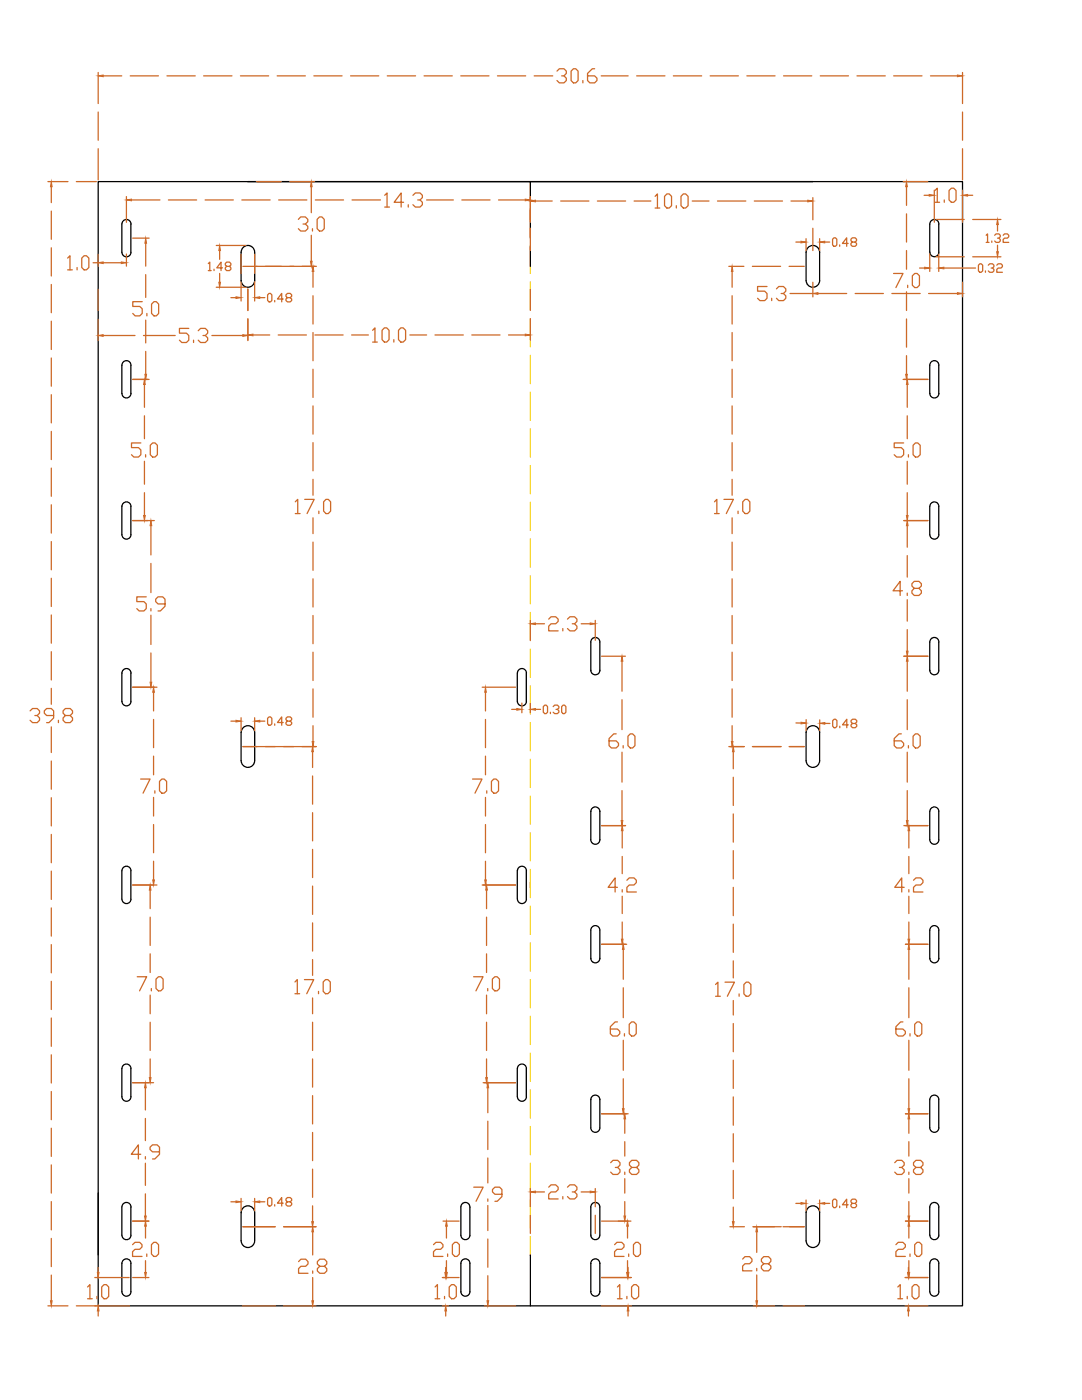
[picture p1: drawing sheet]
<svg xmlns="http://www.w3.org/2000/svg" width="216mm" height="279mm" viewBox="0 0 216 279" stroke-linecap="round" stroke-linejoin="round" font-family="sans-serif">
<!-- layer: 0 -->
<g fill="none" stroke="#000" stroke-width=".25">
<path d="M49.5 36.2h112.7M105.8 36.2v4M24.3 44.7v5.7M24.3 44.7a.9 .9 0 0 1 .9-.9 .9 .9 0 0 1 .9 .9M24.3 50.4a.9 .9 0 0 0 .9 .9 .9 .9 0 0 0 .9-.9M26.1 44.7v5.7M48.1 50.3v5.7M48.1 50.3a1.34 1.34 0 0 1 1.4-1.3 1.34 1.34 0 0 1 1.3 1.3v5.7a1.34 1.34 0 0 1-1.3 1.3 1.34 1.34 0 0 1-1.4-1.3M105.8 41.9v5.6M105.8 49.2v4M160.8 50.3v5.7M160.9 50.3a1.34 1.34 0 0 1 1.3-1.3 1.34 1.34 0 0 1 1.3 1.3v5.7a1.34 1.34 0 0 1-1.3 1.3 1.34 1.34 0 0 1-1.3-1.3"/>
<path d="M185.8 44.1a.9 .9 0 0 1 1-.2 .9 .9 0 0 1 .5 .8v5.6a.91 .91 0 0 1-.9 .9 .91 .91 0 0 1-.9-.9v-5.6zM24.3 72.9v5.6M24.3 72.9a.9 .9 0 0 1 .9-.9 .9 .9 0 0 1 .9 .9M24.3 78.5a.9 .9 0 0 0 .9 .9 .9 .9 0 0 0 .9-.9M26.1 72.9v5.6M185.8 72.2a.9 .9 0 0 1 1-.2 .9 .9 0 0 1 .5 .9v5.6a.91 .91 0 0 1-.9 .9 .91 .91 0 0 1-.9-.9v-5.6zM24.3 101.1v5.6M24.3 101.1a.9 .9 0 0 1 .9-.9 .9 .9 0 0 1 .9 .9M24.3 106.7a.9 .9 0 0 0 .9 .9 .9 .9 0 0 0 .9-.9M26.1 101.1v5.6M185.8 100.4a.9 .9 0 0 1 1-.2 .9 .9 0 0 1 .5 .9v5.6a.91 .91 0 0 1-.9 .9 .91 .91 0 0 1-.9-.9v-5.6zM24.3 134.3v5.7"/>
<path d="M24.3 134.3a.9 .9 0 0 1 .9-.9 .9 .9 0 0 1 .9 .9M24.3 140a.9 .9 0 0 0 .9 .9 .9 .9 0 0 0 .9-.9M26.1 134.3v5.7M103.2 134.3v5.7M103.2 134.3a.9 .9 0 0 1 .9-.9 .9 .9 0 0 1 .9 .9M103.2 140a.9 .9 0 0 0 .9 .9 .9 .9 0 0 0 .9-.9M105 134.3v5.7M117.9 128.1a.9 .9 0 0 1 .9-.9 .9 .9 0 0 1 .9 .9M117.9 128.1v5.7a.9 .9 0 0 0 .9 .9 .9 .9 0 0 0 .9-.9v-5.7M185.5 128.1v5.7a.9 .9 0 0 0 .9 .9 .9 .9 0 0 0 .9-.9v-5.7M185.5 128.1a.9 .9 0 0 1 .9-.9 .9 .9 0 0 1 .9 .9M48.1 146.2v5.6"/>
<path d="M48.1 146.2a1.34 1.34 0 0 1 1.4-1.4 1.34 1.34 0 0 1 1.3 1.4v5.6a1.34 1.34 0 0 1-1.3 1.3 1.34 1.34 0 0 1-1.4-1.3M160.8 146.2v5.6M160.9 146.2a1.34 1.34 0 0 1 1.3-1.4 1.34 1.34 0 0 1 1.3 1.4v5.6a1.34 1.34 0 0 1-1.3 1.3 1.34 1.34 0 0 1-1.3-1.3M24.3 173.8v5.6M24.3 173.8a.9 .9 0 0 1 .9-.9 .9 .9 0 0 1 .9 .9M24.3 179.4a.9 .9 0 0 0 .9 .9 .9 .9 0 0 0 .9-.9M26.1 173.8v5.6M103.2 173.8v5.6M103.2 173.8a.9 .9 0 0 1 .9-.9 .9 .9 0 0 1 .9 .9M103.2 179.4a.9 .9 0 0 0 .9 .9 .9 .9 0 0 0 .9-.9M105 173.8v5.6M117.9 161.9a.9 .9 0 0 1 .9-.9 .9 .9 0 0 1 .9 .9"/>
<path d="M117.9 162v5.6a.9 .9 0 0 0 .9 .9 .9 .9 0 0 0 .9-.9v-5.6M185.5 162v5.6a.9 .9 0 0 0 .9 .9 .9 .9 0 0 0 .9-.9v-5.6M185.5 161.9a.9 .9 0 0 1 .9-.9 .9 .9 0 0 1 .9 .9M118.2 185a.9 .9 0 0 1 .9-.2 .9 .9 0 0 1 .6 .8v5.7a.9 .9 0 0 1-.9 .9 .9 .9 0 0 1-.9-.9v-5.7zM185.8 185a.9 .9 0 0 1 1-.2 .9 .9 0 0 1 .5 .8v5.7a.91 .91 0 0 1-.9 .9 .91 .91 0 0 1-.9-.9v-5.7zM24.3 213.3v5.6M24.3 213.3a.9 .9 0 0 1 .9-.9 .9 .9 0 0 1 .9 .9M24.3 218.9a.9 .9 0 0 0 .9 .9 .9 .9 0 0 0 .9-.9M26.1 213.3v5.6M103.2 213.3v5.6M103.2 213.3a.9 .9 0 0 1 .9-.9 .9 .9 0 0 1 .9 .9M103.2 218.9a.9 .9 0 0 0 .9 .9 .9 .9 0 0 0 .9-.9"/>
<path d="M105 213.3v5.6M118.2 218.8a.9 .9 0 0 1 .9-.2 .9 .9 0 0 1 .6 .9v5.6a.9 .9 0 0 1-.9 .9 .9 .9 0 0 1-.9-.9v-5.6zM185.8 218.8a.9 .9 0 0 1 1-.2 .9 .9 0 0 1 .5 .9v5.6a.91 .91 0 0 1-.9 .9 .91 .91 0 0 1-.9-.9v-5.6zM19.6 238v22.6h172.5v-224.4h-172.5v214.3M24.3 240.9v5.6M24.3 252.1v5.7M24.3 240.9a.9 .9 0 0 1 .9-.9 .9 .9 0 0 1 .9 .9M24.3 246.5a.9 .9 0 0 0 .9 .9 .9 .9 0 0 0 .9-.9M24.3 252.1a.9 .9 0 0 1 .9-.9 .9 .9 0 0 1 .9 .9M24.3 257.8a.9 .9 0 0 0 .9 .9 .9 .9 0 0 0 .9-.9M26.1 240.9v5.6M26.1 252.1v5.7"/>
<path d="M48.1 242v5.6M48.1 242a1.34 1.34 0 0 1 1.4-1.3 1.34 1.34 0 0 1 1.3 1.3v5.6a1.34 1.34 0 0 1-1.3 1.4 1.34 1.34 0 0 1-1.4-1.4M92 252.1a.9 .9 0 0 1 .9-.9 .9 .9 0 0 1 .9 .9M92 252.1v5.7a.9 .9 0 0 0 .9 .9 .9 .9 0 0 0 .9-.9v-5.7M92 246.5v-5.6a.9 .9 0 0 1 .9-.9 .9 .9 0 0 1 .9 .9v5.6M92 246.5a.9 .9 0 0 0 .9 .9 .9 .9 0 0 0 .9-.9M105.8 250.5v10.1M117.9 246.5v-5.6a.9 .9 0 0 1 .9-.9 .9 .9 0 0 1 .9 .9v5.6M117.9 246.5a.9 .9 0 0 0 .9 .9 .9 .9 0 0 0 .9-.9M117.9 252.1a.9 .9 0 0 1 .9-.9 .9 .9 0 0 1 .9 .9M117.9 252.1v5.7a.9 .9 0 0 0 .9 .9 .9 .9 0 0 0 .9-.9v-5.7M160.8 242v5.6"/>
<path d="M160.9 242a1.34 1.34 0 0 1 1.3-1.3 1.34 1.34 0 0 1 1.3 1.3v5.6a1.34 1.34 0 0 1-1.3 1.4 1.34 1.34 0 0 1-1.3-1.4M185.5 246.5v-5.6a.9 .9 0 0 1 .9-.9 .9 .9 0 0 1 .9 .9v5.6M185.5 252.1v5.7a.9 .9 0 0 0 .9 .9 .9 .9 0 0 0 .9-.9v-5.7M185.5 246.5a.9 .9 0 0 0 .9 .9 .9 .9 0 0 0 .9-.9M185.5 252.1a.9 .9 0 0 1 .9-.9 .9 .9 0 0 1 .9 .9"/>
</g>
<g fill="none" stroke="#f8d731" stroke-width=".25">
<path d="M105.8 36.2v3.7M105.8 41.6v5.7M105.8 48.9v5.7M105.8 56.3v5.6M105.8 63.6v5.6M105.8 70.9v5.7M105.8 78.2v5.7M105.8 85.6v5.6M105.8 92.9v5.6M105.8 100.2v5.7M105.8 107.6v5.6M105.8 114.9v5.6"/>
<path d="M105.8 122.2v5.7M105.8 129.5v5.7M105.8 136.9v5.6M105.8 144.2v5.6M105.8 151.5v5.7M105.8 158.9v5.6M105.8 166.2v5.6M105.8 173.5v5.6M105.8 180.8v5.7M105.8 188.2v5.6M105.8 195.5v5.6M105.8 202.8v5.7"/>
<path d="M105.8 210.1v5.7M105.8 217.5v5.6M105.8 224.8v5.6M105.8 232.1v5.7M105.8 239.5v5.6M105.8 246.8v3.7"/>
</g>
<g fill="none" stroke="#cd6928" stroke-width=".25">
<path d="M19.6 14.5v6.2M20.6 15.1h3.7M26 15.1h5.6M33.3 15.1h5.7M40.6 15.1h5.7M48 15.1h5.6M55.3 15.1h5.6M62.6 15.1h5.7M69.9 15.1h5.7M77.3 15.1h5.6M84.6 15.1h5.6M91.9 15.1h5.7"/>
<path d="M99.3 15.1h5.6M106.6 15.1h3.7M111.1 14.2l.5-.5h.9l.5 .5v.5l-.5 .4h-.4M112.5 15.1l.5 .5v.5l-.5 .4h-.9l-.5-.4M114 14.2l.4-.5h.5l.5 .5v1.9l-.5 .4h-.5l-.4-.4zM116.3 16.1v.4M118.7 13.7h-.5l-1 1v1.4l.5 .4h1l.4-.4v-.5l-.4-.5h-1.5M120 15.1h5.3M127 15.1h5.7M134.4 15.1h5.6M141.7 15.1h5.6M149 15.1h5.7"/>
<path d="M156.4 15.1h5.6M163.7 15.1h5.6M171 15.1h5.6M178.3 15.1h5.7M185.7 15.1h5.3M192.1 14.5v6.2M9.6 36.2h4M10.2 37.3v3.1M15.2 36.2h4M19.6 22.4v5.6M19.6 29.7v6.2M25.2 39.2v5.2"/>
<path d="M26.2 39.9h5.7M33.6 39.9h5.6M40.9 39.9h5.7M48.3 39.9h5.6M51.2 36.2h4.9M55.6 39.9h5.6M57.8 36.2h5M62.1 37.3v5.1M62.9 39.9h5.7M70.2 39.9h5.7M76.8 39l.4-.5v2.8M82.4 39l.5-.5h.9l.5 .5v.4l-.5 .5h-.5"/>
<path d="M83.8 39.9l.5 .5v.5l-.5 .4h-.9l-.5-.4M85.1 39.9h5.4M92.2 39.9h5.6M99.5 39.9h5.3M105.8 39.2v5.2M130.7 39.2l.5-.5v2.8M133.1 38.7h.4l.5 .5v1.8l-.5 .5h-.4l-.5-.5v-1.8zM136.3 38.7h.5l.5 .5v1.8l-.5 .5h-.5l-.4-.5v-1.8zM162.2 39.4v4.5M180.2 36.2h5M180.9 37.3v3.7M184.4 39h1"/>
<path d="M186.4 38v6.4M186.6 38l.4-.4v2.8M188.4 39.9v.5M189.4 38l.4-.4h.5l.5 .4v1.9l-.5 .5h-.5l-.4-.5zM192.1 22.4v5.6M192.1 29.7v6.2M192.1 38v6.4M193.1 39h1M10.2 42.1v5.7M10.2 49.5v5.6M10.2 56.8v5.6M13.5 51.5l.5-.5v2.9"/>
<path d="M13.5 53.9h.9M15.4 53.4v.5M16.3 51.5l.5-.5h.4l.5 .5v1.9l-.5 .5h-.4l-.5-.5zM18.6 52.4h1M19.6 50.7v2.4M19.6 57.7v4.3M20.6 52.4h3.6M25.2 50.7v2.4M26.5 47.5h3.3M29.1 48.5v4.6M29.1 54.8v4.6M41.6 52.6l.3-.3v1.7"/>
<path d="M41.6 54h.5M42.7 53.7v.3M43.2 49h5.9M43.2 57.3h5.9M43.8 50v1.8M43.8 54.6v1.7M44.4 53.5h-1.1l.8-1.2v1.7M45.2 53.2l-.2-.3v-.3l.2-.3h.6l.3 .3v.3l-.3 .3h-.6l-.2 .3v.2l.2 .3h.6l.3-.3v-.2l-.3-.3M46.1 59.4h1M48.1 50.7v3.9M48.1 56.2v3.9M48.5 53.2h14.6"/>
<path d="M49.5 57.7v4.3M50.8 50.7v3.9M50.8 56.2v3.9M51.8 59.4h1M53.7 58.6h.3l.2 .3v1.1l-.2 .2h-.3l-.3-.2v-1.1zM54.8 60v.2M56.5 59.7h-1.1l.8-1.1v1.6M57.4 59.4l-.3-.3v-.2l.3-.3h.5l.3 .3v.2l-.3 .3h-.5l-.3 .3v.3l.3 .2h.5l.3-.2v-.3l-.3-.3M59.5 43.8l.5-.5h.9l.5 .5v.4l-.5 .5h-.4M60.9 44.7l.5 .5v.4l-.5 .5h-.9l-.5-.5M62.1 47v5.1M62.3 45.6v.5"/>
<path d="M62.5 54.2v3.1M62.5 59v5.7M63.7 43.3h.5l.5 .5v1.8l-.5 .5h-.5l-.4-.5v-1.8zM76.8 41.3h.9M80.5 40.4h-1.9l1.4-1.9v2.8M81.5 40.9v.4M105.8 45.6v4.4M105.8 57.7v4.2M106.8 40.1h3.4M111.9 40.1h5.6M119.2 40.1h5.6M126.5 40.1h3.4"/>
<path d="M130.7 41.5h.9M135 41v.5M138.1 40.1h3.4M143.2 40.1h5.6M145.4 53.2h3M146.1 54.2v3.1M146.1 59v5.7M150.1 53.2h5.7M150.5 40.1h5.6M153 57.2h-1.8v.9h1.4l.4 .5v.9l-.4 .5h-1l-.4-.5M154 59.5v.5M154.9 57.6l.5-.4h.9l.5 .4v.5l-.5 .5h-.4"/>
<path d="M156.3 58.6l.5 .4v.5l-.5 .5h-.9l-.5-.5M157.5 53.2h3M157.6 58.6h4.6M157.8 40.1h3.4M158.8 48.3h1M160.8 47.6v2.4M162.2 45.6v4.4M162.2 56.3v3M163.2 58.6h5.7M163.5 47.6v2.4M164.6 48.3h1M166.4 47.5h.3l.3 .2v1.2l-.3 .3h-.3l-.3-.3v-1.2z"/>
<path d="M167.5 48.9v.3M169.2 48.6h-1.1l.8-1.1v1.7M170.1 48.3l-.3-.3v-.3l.3-.2h.5l.3 .2v.3l-.3 .3h-.5l-.3 .3v.3l.3 .3h.5l.3-.3v-.3l-.3-.3M170.6 58.6h5.7M178 58.6h5.6M178.3 54.6h1.9l-1.4 2.8M180.9 42.7v5.6M180.9 50v3.7M180.9 58.2v3.8M181.1 56.9v.5M182 55l.5-.4h.5l.5 .4v1.9l-.5 .5h-.5l-.5-.5zM183.5 53.5h1"/>
<path d="M185.3 58.6h5.7M185.5 50.7v3.5M186.6 40.4h.9M186.8 51.3h5.6M186.8 43.8h5.6M187.3 50.7v3.5M188.3 53.5h6.4M192.1 56.3v3M194.1 51.3h5.6M194.1 43.8h5.6M195.2 52.9l.3-.3h.3l.3 .3v1.2l-.3 .2h-.3l-.3-.2zM196.6 54.1v.2"/>
<path d="M196.8 47l.3-.3v1.7M196.8 48.4h.6M197.2 52.9l.3-.3h.5l.3 .3v.3l-.3 .3h-.2M197.9 48.1v.3M198 53.5l.3 .3v.3l-.3 .2h-.5l-.3-.2M198.5 47l.2-.3h.6l.3 .3v.3l-.3 .2h-.3M198.9 52.9l.3-.3h.5l.3 .3v.3l-.3 .3h-.5l-.3 .3v.5h1.1M199 44.8v1.3M199 48.9v1.3M199.3 47.5l.3 .3v.3l-.3 .3h-.6l-.2-.3M200.2 47l.2-.3h.6l.3 .3v.3l-.3 .2h-.6l-.2 .3v.6h1.1M10.2 64.1v5.7"/>
<path d="M10.2 71.4v5.7M10.2 78.8v5.6M19.6 63.7v4.3M20.6 67h6.3M26.5 75.7h3.3M28.4 60.2h-1.9v1h1.4l.5 .4v1l-.5 .4h-.9l-.5-.4M28.6 67h6.4M28.8 76.7v4.6M29.1 63.9v4.5M29.1 70.1v4.6M29.3 62.6v.4M30.7 60.2h.5l.5 .5v1.9l-.5 .4h-.5l-.5-.4v-1.9z"/>
<path d="M37.7 65.5h-1.9v1h1.4l.5 .5v.9l-.5 .5h-.9l-.5-.5M38.6 67.9v.5M39.6 66l.4-.5h1l.4 .5v.5l-.4 .5h-.5M41 67l.4 .4v.5l-.4 .5h-1l-.4-.5M42.3 67h6.1M49.5 63.6v4.4M50.5 66.9h3.3M55.5 66.9h5.6M62.5 66.4v5.6M62.5 73.7v5.6M62.8 66.9h5.7M70.2 66.9h3.3"/>
<path d="M74.4 65.9l.4-.5v2.9M74.4 68.3h.9M76.7 65.4h.5l.4 .5v1.9l-.4 .5h-.5l-.5-.5v-1.9zM78.6 67.8v.5M80 65.4h.4l.5 .5v1.9l-.5 .5h-.4l-.5-.5v-1.9zM81.8 66.9h3.3M86.8 66.9h5.6M94.1 66.9h5.7M101.5 66.9h3.3M105.8 63.6v4.3M146.1 66.4v5.6M146.1 73.7v5.6"/>
<path d="M180.2 75.7h5M180.9 63.7v5.6M180.9 71v3.7M181 76.7v4.6M10.2 86.1v5.6M10.2 93.4v5.6M28.1 88.4h-1.9v.9h1.4l.5 .5v.9l-.5 .5h-.9l-.5-.5M28.8 83v4.6M28.8 92.1v4.5M28.8 98.3v4.6M29.1 90.7v.5M30 88.9l.5-.5h.4l.5 .5v1.8l-.5 .5h-.4l-.5-.5z"/>
<path d="M60.8 99.7h1.9l-1.4 2.8M62.5 81v5.6M62.5 88.3v5.7M62.5 95.7v3.1M65 99.7h.5l.5 .4v1.9l-.5 .5h-.5l-.4-.5v-1.9zM144.5 99.7h1.8l-1.4 2.8M146.1 81v5.6M146.1 88.3v5.7M146.1 95.7v3.1M180.3 88.4h-1.9v.9h1.4l.5 .5v.9l-.5 .5h-.9l-.5-.5M181 83v4.6M181 92.1v4.5"/>
<path d="M181 98.3v4.6M181.3 90.7v.5M182.2 88.9l.5-.5h.4l.5 .5v1.8l-.5 .5h-.4l-.5-.5zM10.2 100.7v5.7M10.2 108.1v5.6M10.2 115.4v5.6M26.5 103.9h4.3M29.2 119.1h-1.9v1h1.4l.5 .4v1l-.5 .4h-.9l-.5-.4M30.1 104.9v5.9M30.1 112.4v5.9M58.9 100.1l.5-.4v2.8M58.9 102.5h1"/>
<path d="M62.5 103.3v3.2M62.5 108.2v5.6M62.5 115.5v5.6M63.6 102v.5M142.6 100.1l.4-.4v2.8M142.6 102.5h.9M146.1 103.3v3.2M146.1 108.2v5.6M146.1 115.5v5.6M147.3 102v.5M148.2 100.1l.5-.4h.5l.4 .4v1.9l-.4 .5h-.5l-.5-.5zM180.1 117.9h-1.9l1.4-1.9v2.8"/>
<path d="M180.4 103.9h4.8M181 104.9v4.3M181 110.9v4.3M181 118.4v.4M181 119.7v4.3M182.4 117.4l-.4-.4v-.5l.4-.5h1l.4 .5v.5l-.4 .4h-1l-.4 .5v.5l.4 .4h1l.4-.4v-.5l-.4-.5M10.2 122.7v5.7M10.2 130.1v5.6M10.2 137.4v3.2M26.5 137.1h4.8M30.1 121.5v.4M30.1 122.8v5.8"/>
<path d="M30.1 130.3v5.9M30.6 138.2v3.7M32.9 120.5h-1.4l-.4-.4v-.5l.4-.5h1l.4 .5v1.4l-.9 .9h-.5M62.5 122.8v5.7M62.5 130.2v5.6M62.5 137.5v5.6M96.2 137.1h6.7M96.9 138.2v3.7M105.8 123.8v4M106.8 124.5h1.8M109.5 123.6l.5-.5h.9l.5 .5v.4l-.5 .5h-.9l-.5 .5v.9h1.9M112.3 125.4v.5"/>
<path d="M113.2 123.6l.5-.5h1l.4 .5v.4l-.4 .5h-.5M114.7 124.5l.4 .5v.4l-.4 .5h-1l-.5-.5M116 124.5h1.8M118.8 123.8v4M120 131h4.8M124.1 132v6M124.1 139.6v6M146.1 122.8v5.7M146.1 130.2v5.6M146.1 137.5v5.6M180.4 131h4.8M181 125.7v4.2"/>
<path d="M181 132v6M181 139.6v6M6 141.9l.5-.5h.9l.5 .5v.4l-.5 .5h-.4M7.4 142.8l.5 .5v.4l-.5 .5h-.9l-.5-.5M10.2 145.1v5.1M10.2 151.9v5.6M10.2 159.2v5.6M10.7 142.8h-1.4l-.5-.5v-.4l.5-.5h.9l.5 .5v1.4l-.9 .9h-.5M11.7 143.7v.5M13.1 142.8l-.5-.5v-.4l.5-.5h.9l.5 .5v.4l-.5 .5h-.9l-.5 .5v.4l.5 .5h.9l.5-.5v-.4l-.5-.5M28.1 155.5h1.8l-1.4 2.8M30.6 143.6v5.6"/>
<path d="M30.6 150.9v3.7M30.6 159.1v3.8M30.9 157.8v.5M32.3 155.5h.5l.4 .4v1.9l-.4 .5h-.5l-.5-.5v-1.9zM46.1 143.9h1M48.1 143.2v2.6M48.5 149h14.6M50.8 143.2v2.6M51.8 143.9h1M53.4 143.3l.3-.2h.3l.2 .2v1.2l-.2 .2h-.3l-.3-.2zM54.8 144.5v.2M56.5 144.2h-1.1l.8-1.1v1.6"/>
<path d="M57.4 143.9l-.3-.3v-.3l.3-.2h.5l.3 .2v.3l-.3 .3h-.5l-.3 .3v.3l.3 .2h.5l.3-.2v-.3l-.3-.3M62.4 150v3.2M62.4 154.9v5.6M62.5 144.8v3.2M94.3 155.5h1.9l-1.4 2.8M96.9 143.6v5.6M96.9 150.9v3.7M96.9 159.1v3.8M97.1 157.8v.5M98.5 155.5h.5l.5 .4v1.9l-.5 .5h-.5l-.4-.5v-1.9zM102.1 141.6h1M104.1 140.3v1.9"/>
<path d="M105.8 140.3v1.9M106.8 141.6h1.1M108.4 141l.3-.3h.3l.3 .3v1.1l-.3 .3h-.3l-.3-.3zM109.8 142.1v.3M110.4 141l.3-.3h.5l.3 .3v.3l-.3 .3h-.3M111.2 141.6l.3 .3v.2l-.3 .3h-.5l-.3-.3M112.1 141l.3-.3h.2l.3 .3v1.1l-.3 .3h-.2l-.3-.3zM123 146.5h-.5l-1 .9v1.4l.5 .5h1l.4-.5v-.5l-.4-.4h-1.5M124.1 150.1v6M124.1 157.8v6M124.3 148.8v.5M125.3 146.9l.5-.4h.4l.5 .4v1.9l-.5 .5h-.4l-.5-.5z"/>
<path d="M145.4 149h3.1M146.1 144.8v3.2M146.3 150v3.4M146.3 155.1v5.6M150.1 149h5.8M157.5 149h3M158.8 144.3h1M160.9 143.6l-.1 2.2M163.6 143.7l-.1 2.1M164.6 144.4h1M166.2 143.8l.2-.3h.3l.3 .3v1.1l-.3 .3h-.3l-.2-.3zM167.6 144.9v.3"/>
<path d="M169.3 144.7h-1.2l.9-1.2v1.7M170.1 144.4l-.3-.3v-.3l.3-.3h.6l.3 .3v.3l-.3 .3h-.6l-.3 .3v.2l.3 .3h.6l.3-.3v-.2l-.3-.3M179.8 146.5h-.4l-1 .9v1.4l.5 .5h.9l.5-.5v-.5l-.5-.4h-1.4M181 150.1v6M181 157.8v6M181.3 148.8v.5M182.2 146.9l.5-.4h.4l.5 .4v1.9l-.5 .5h-.4l-.5-.5zM10.2 166.5v5.7M10.2 173.8v5.7M26.5 176.6h4.8M30 177.6v3.7M30.6 164.6v5.6"/>
<path d="M30.6 171.9v3.7M62.4 162.2v5.6M62.4 169.5v5.6M62.4 176.8v5.7M96.2 176.6h6.7M96.9 164.6v5.6M96.9 171.9v3.7M97.1 177.6v3.7M120 164.8h4.8M123.2 177.1h-1.9l1.4-1.9v2.8M124.2 165.8v3.4M124.2 170.9v3.5"/>
<path d="M124.2 177.6v.4M124.2 178.9v3.4M125.1 175.7l.5-.5h.9l.5 .5v.4l-.5 .5h-.9l-.5 .5v.9h1.9M146.3 162.4v5.7M146.3 169.8v5.6M146.3 177.1v5.6M180.4 164.8h4.8M180.4 177.1h-1.9l1.4-1.9v2.8M181.3 165.8v3.4M181.3 170.9v3.5M181.3 177.6v.4M181.3 178.9v3.4"/>
<path d="M182.3 175.7l.5-.5h.9l.5 .5v.4l-.5 .5h-.9l-.5 .5v.9h1.9M10.2 181.2v5.6M10.2 188.5v5.6M10.2 195.8v5.7M27.4 194.9h1.9l-1.5 2.8M30 183v5.7M30 190.4v3.7M30 198.6v3.7M30.2 197.3v.4M31.1 195.4l.5-.5h.5l.4 .5v1.9l-.4 .4h-.5l-.5-.4zM58.9 196l.4-.5v2.8M58.9 198.3h.9"/>
<path d="M60.7 195.5h1.9l-1.4 2.8M62.4 184.2v5.6M62.4 191.5v3.2M62.4 199.2v3.1M63.6 197.9v.4M64.5 196l.5-.5h.4l.5 .5v1.9l-.5 .4h-.4l-.5-.4zM94.5 194.9h1.9l-1.4 2.8M97.1 183v5.7M97.1 190.4v3.7M97.1 198.6v3.7M97.3 197.3v.4M98.2 195.4l.5-.5h.5l.5 .5v1.9l-.5 .4h-.5l-.5-.4z"/>
<path d="M120 188.5h5M124.2 184v3.4M124.4 189.5v5.9M124.4 197.1v6M142.8 196.5l.4-.5v2.8M142.8 198.8h.9M144.7 196h1.9l-1.5 2.8M146.3 184.4v5.7M146.3 191.8v3.4M146.3 199.7v2.9M147.5 198.4v.4M148.4 196.5l.5-.5h.5l.4 .5v1.9l-.4 .4h-.5l-.5-.4z"/>
<path d="M180.7 188.5h4.5M181.3 184v3.4M181.3 189.5v5.9M181.3 197.1v6M10.2 203.2v5.6M10.2 210.5v5.6M10.2 217.8v5.7M26.5 216.1h4.1M29 217.1v4.4M30 204v5.6M30 211.3v3.8M62.4 204v5.6"/>
<path d="M62.4 211.3v5.7M62.4 218.7v5.6M96.4 216.1h6.5M97.1 204v5.6M97.1 211.3v3.8M97.3 217.1v5M123.2 203.9h-.5l-.9 1v1.4l.5 .5h.9l.5-.5v-.5l-.5-.4h-1.4M124.4 207.6v6M124.4 215.3v6M124.6 206.3v.5M125.6 204.4l.4-.5h.5l.5 .5v1.9l-.5 .5h-.5l-.4-.5zM146.3 204.3v5.6"/>
<path d="M146.3 211.6v5.6M146.3 218.9v5.7M180.2 203.9h-.5l-.9 1v1.4l.4 .5h1l.5-.5v-.5l-.5-.4h-1.4M181.3 207.6v6M181.3 215.3v6M181.6 206.3v.5M182.5 204.4l.5-.5h.5l.4 .5v1.9l-.4 .5h-.5l-.5-.5zM10.2 225.2v5.6M10.2 232.5v5.6M10.2 239.8v5.7M28.1 230.4h-1.9l1.4-1.9v2.8M29 223.2v4.4"/>
<path d="M29 230.8v.5M29 232.1v4.5M29 238.3v4.4M31.8 229.9h-1.4l-.5-.5v-.5l.5-.4h1l.4 .4v1.5l-.9 .9h-.5M46.1 239.8h1M48.1 239.2v2.4M50.8 239.2v2.4M51.8 239.8h1M53.4 239.3l.3-.3h.3l.2 .3v1.1l-.2 .3h-.3l-.3-.3zM57.4 239.8l-.3-.2v-.3l.3-.3h.5l.3 .3v.3l-.3 .2h-.5l-.3 .3v.3l.3 .3h.5l.3-.3v-.3l-.3-.3M62.4 226v5.6M62.4 233.3v5.7"/>
<path d="M94.5 236.9h1.9l-1.4 2.8M97.3 223.8v5.6M97.3 231.1v5M97.3 239.3v.4M100.2 238.3h-1.4l-.5-.4v-.5l.5-.5h.9l.5 .5v1.4l-1 .9h-.4M105.8 237.2v3.6M106.8 237.9h1.8M109.5 236.9l.5-.4h.9l.5 .4v.5l-.5 .5h-.9l-.5 .4v1h1.9M112.3 238.8v.5M113.2 236.9l.5-.4h1l.4 .4v.5l-.4 .5h-.5M114.7 237.9l.4 .4v.5l-.4 .5h-1l-.5-.5M116 237.9h1.8"/>
<path d="M118.8 237.2v3.6M120 222.3h5.3M121.8 232l.5-.4h.9l.5 .4v.5l-.5 .5h-.4M123.2 233l.5 .5v.4l-.5 .5h-.9l-.5-.5M124.7 223.3v2.9M124.7 227.8v2.9M124.7 233.9v.5M124.7 235.2v2.9M124.7 239.8v2.9M126.1 233l-.5-.5v-.5l.5-.4h.9l.5 .4v.5l-.5 .5h-.9l-.5 .5v.4l.5 .5h.9l.5-.5v-.4l-.5-.5M146.3 226.3v5.6M146.3 233.6v5.6"/>
<path d="M160.8 239.5v2.1M163.5 239.5v2.1M166.4 239.3h.3l.3 .3v1.1l-.3 .3h-.3l-.3-.3v-1.1zM178.5 232l.5-.4h.9l.5 .4v.5l-.5 .5h-.4M179.9 233l.5 .5v.4l-.5 .5h-.9l-.5-.5M180.7 222.3h4.5M181.3 223.3v2.9M181.3 227.8v2.9M181.3 233.9v.5M181.3 235.2v2.9M181.3 239.8v2.9M182.8 233l-.5-.5v-.5l.5-.4h.9l.5 .4v.5l-.5 .5h-.9l-.5 .5v.4l.5 .5h.9l.5-.5v-.4l-.5-.5"/>
<path d="M10.2 247.1v5.7M10.2 254.5v5.1M17.5 256.8l.4-.4v2.8M17.5 259.2h.9M18.9 255h6.9M19.3 258.7v.5M19.6 252.9v1M20.3 256.8l.5-.4h.4l.5 .4v1.9l-.5 .5h-.4l-.5-.5zM26.5 248.4l.4-.5h1l.4 .5v.5l-.4 .4h-1l-.4 .5v.9h1.8M26.5 243.7h3.2M26.5 255h3.2M29 244.7v2.4"/>
<path d="M29 251.6v2.3M29.3 250.3v.4M30.2 248.4l.5-.5h.5l.4 .5v1.9l-.4 .4h-.5l-.5-.4zM48.5 244.8h6.4M54.8 240.4v.3M56.5 240.1h-1.1l.8-1.1v1.7M56.6 244.8h6.5M59.6 251.8l.4-.5h1l.5 .5v.5l-.5 .4h-1l-.4 .5v.9h1.9M62.4 240.7v3.1M62.4 245.8v4.7M62.4 253.6v.5M62.4 255v4.6"/>
<path d="M63.8 252.7l-.5-.4v-.5l.5-.5h.9l.5 .5v.5l-.5 .4h-.9l-.5 .5v.4l.5 .5h.9l.5-.5v-.4l-.5-.5M86.5 248.4l.5-.5h.9l.5 .5v.5l-.5 .4h-.9l-.5 .5v.9h1.9M86.8 256.8l.5-.4v2.8M86.8 259.2h.9M88.3 255h3.3M88.4 243.7h3.2M88.7 258.7v.5M88.9 252.9v1M89.1 244.7v2.4M89.1 251.6v2.3M89.3 250.3v.4M89.6 256.8l.5-.4h.5l.5 .4v1.9l-.5 .5h-.5l-.5-.5z"/>
<path d="M90.3 248.4l.4-.5h.5l.5 .5v1.9l-.5 .4h-.5l-.4-.4zM97.3 240.6v5M97.3 247.3v5.6M97.3 254.6v5M105.8 242.5v3.7M118.8 242.5v3.7M120 243.7h5.9M120 255h6M122.6 248.4l.5-.5h1l.4 .5v.5l-.4 .4h-1l-.5 .5v.9h1.9M123.2 256.8l.5-.4v2.8M123.2 259.2h.9M125.1 258.7v.5"/>
<path d="M125.2 244.7v2.4M125.2 251.6v2.3M125.3 252.9v1M125.4 250.3v.4M126 256.8l.5-.4h.5l.4 .4v1.9l-.4 .5h-.5l-.5-.5zM126.4 248.4l.5-.5h.4l.5 .5v1.9l-.5 .4h-.4l-.5-.4zM145.6 244.8h2.9M146.3 240.9v2.9M148.2 251.3l.4-.5h1l.4 .5v.4l-.4 .5h-1l-.4 .5v.9h1.8M150.2 244.8h5.7M151 245.8v4.1M151 253.1v.5"/>
<path d="M151 254.5v5.1M152.4 252.2l-.5-.5v-.4l.5-.5h.9l.5 .5v.4l-.5 .5h-.9l-.5 .5v.4l.5 .5h.9l.5-.5v-.4l-.5-.5M156.2 244.8h4.3M158.8 240.2h1M164.6 240.2h1M167.5 240.7v.3M169.2 240.4h-1.1l.8-1.1v1.7M170.1 240.2l-.3-.3v-.3l.3-.3h.5l.3 .3v.3l-.3 .3h-.5l-.3 .2v.3l.3 .3h.5l.3-.3v-.3l-.3-.2M178.8 248.4l.4-.5h1l.5 .5v.5l-.5 .4h-1l-.4 .5v.9h1.9M179.1 256.8l.5-.4v2.8M179.1 259.2h1M180.6 255h4.6"/>
<path d="M180.7 243.7h4.5M181 258.7v.5M181.3 252.9v1M181.3 244.7v2.4M181.3 251.6v2.3M181.6 250.3v.4M182 256.8l.4-.4h.5l.5 .4v1.9l-.5 .5h-.5l-.4-.5zM182.5 248.4l.5-.5h.5l.4 .5v1.9l-.4 .4h-.5l-.5-.4zM9.6 260.6h4M15.2 260.6h10.6M19.6 261.6v1M48.5 260.6h6.4"/>
<path d="M56.6 260.6h6.5M88.3 260.6h1.2M88.9 261.6v1M96.7 260.6h6.2M120 260.6h6M125.3 261.6v1M150.3 260.6h4.3M156.2 260.6h4.3M180.6 260.6h4.6M181.3 261.6v1"/>
</g>
<g fill="#cd6928" stroke="#cd6928" stroke-width=".2">
<path d="M10.1 259.6h.3l-.2 1z"/>
<path d="M10.2 36.2l.2 1.1h-.3z"/>
<path d="M19.6 15.1l1-.1v.3z"/>
<path d="M191 15l1.1 .1-1.1 .2z"/>
<path d="M25.2 39.9l1-.2v.4z"/>
<path d="M104.8 39.7l1 .2-1 .2z"/>
<path d="M24.2 52.3l1 .1-1 .2z"/>
<path d="M19.6 52.4l1-.1v.3z"/>
<path d="M43.8 49l.2 1h-.3z"/>
<path d="M43.7 56.3h.3l-.2 1z"/>
<path d="M47.1 59.2l1 .2-1 .2z"/>
<path d="M50.8 59.4l1-.2v.4z"/>
<path d="M185.4 38.8l1 .2-1 .1z"/>
<path d="M192.1 39l1-.2v.3z"/>
<path d="M191 58.4l1.1 .2-1.1 .1z"/>
<path d="M162.2 58.6l1-.2v.3z"/>
<path d="M161.2 39.9l1 .2-1 .2z"/>
<path d="M105.8 40.1l1-.2v.4z"/>
<path d="M62.5 53.2l.1 1h-.3z"/>
<path d="M62.3 148h.3l-.1 1z"/>
<path d="M62.4 149l.1 1h-.3z"/>
<path d="M62.2 243.8h.3l-.1 1z"/>
<path d="M180.7 74.7h.4l-.2 1z"/>
<path d="M180.9 36.2l.2 1.1h-.4z"/>
<path d="M180.9 102.9h.3l-.2 1z"/>
<path d="M181 75.7l.2 1h-.3z"/>
<path d="M180.9 129.9h.3l-.2 1.1z"/>
<path d="M181 103.9l.2 1h-.3z"/>
<path d="M180.9 163.8h.3l-.2 1z"/>
<path d="M181 131l.2 1h-.3z"/>
<path d="M181.2 187.4h.3l-.2 1.1z"/>
<path d="M181.3 164.8l.2 1h-.3z"/>
<path d="M181.2 221.3h.3l-.2 1z"/>
<path d="M181.3 188.5l.2 1h-.3z"/>
<path d="M181.2 242.7h.3l-.2 1z"/>
<path d="M181.3 222.3l.2 1h-.3z"/>
<path d="M181.2 253.9h.3l-.2 1.1z"/>
<path d="M181.3 243.7l.2 1h-.3z"/>
<path d="M181.1 253.9h.3l-.1 1.1z"/>
<path d="M181.3 260.6l.1 1h-.3z"/>
<path d="M125 253.9h.4l-.2 1.1z"/>
<path d="M125.2 243.7l.2 1h-.4z"/>
<path d="M124.5 242.7h.3l-.1 1z"/>
<path d="M124.7 222.3l.1 1h-.3z"/>
<path d="M124.2 221.3h.3l-.1 1z"/>
<path d="M124.4 188.5l.1 1h-.3z"/>
<path d="M124 187.4h.3l-.1 1.1z"/>
<path d="M124.2 164.8l.1 1h-.3z"/>
<path d="M123.9 163.8h.4l-.2 1z"/>
<path d="M124.1 131l.2 1h-.4z"/>
<path d="M151 244.8l.2 1h-.4z"/>
<path d="M150.8 259.6h.4l-.2 1z"/>
<path d="M146.1 243.8h.4l-.2 1z"/>
<path d="M146.3 149l.2 1h-.4z"/>
<path d="M145.9 148h.4l-.2 1z"/>
<path d="M146.1 53.2l.2 1h-.4z"/>
<path d="M103.1 141.4l1 .2-1 .1z"/>
<path d="M105.8 141.6l1-.2v.3z"/>
<path d="M89.1 243.7l.2 1h-.4z"/>
<path d="M88.9 253.9h.4l-.2 1.1z"/>
<path d="M125.2 253.9h.3l-.2 1.1z"/>
<path d="M125.3 260.6l.2 1h-.3z"/>
<path d="M88.8 253.9h.3l-.2 1.1z"/>
<path d="M88.9 260.6l.2 1h-.3z"/>
<path d="M117.8 237.7l1 .2-1 .1z"/>
<path d="M105.8 237.9l1-.2v.3z"/>
<path d="M117.8 124.3l1 .2-1 .2z"/>
<path d="M105.8 124.5l1-.2v.4z"/>
<path d="M97.3 216.1l.2 1h-.3z"/>
<path d="M97.2 259.6h.3l-.2 1z"/>
<path d="M96.9 215.1h.4l-.2 1z"/>
<path d="M97.1 176.6l.2 1h-.4z"/>
<path d="M96.7 175.6h.3l-.1 1z"/>
<path d="M96.9 137.1l.1 1.1h-.3z"/>
<path d="M198.9 50.2h.3l-.2 1.1z"/>
<path d="M199 43.8l.2 1h-.3z"/>
<path d="M184.5 53.3l1 .2-1 .2z"/>
<path d="M187.3 53.5l1-.2v.4z"/>
<path d="M61.9 52.1h.4l-.2 1.1z"/>
<path d="M62.1 36.2l.2 1.1h-.4z"/>
<path d="M62.4 244.8l.2 1h-.4z"/>
<path d="M62.2 259.6h.4l-.2 1z"/>
<path d="M47.1 143.7l1 .2-1 .2z"/>
<path d="M50.8 143.9l1-.2v.4z"/>
<path d="M159.8 48.1l1 .2-1 .2z"/>
<path d="M163.5 48.3l1.1-.2v.4z"/>
<path d="M159.8 144.1l1.1 .2-1.1 .2z"/>
<path d="M163.6 144.3l1-.1v.3z"/>
<path d="M47.1 239.7l1 .1-1 .2z"/>
<path d="M50.8 239.8l1-.1v.3z"/>
<path d="M159.8 240l1 .2-1 .1z"/>
<path d="M163.5 240.2l1.1-.2v.3z"/>
<path d="M19.4 253.9h.4l-.2 1.1z"/>
<path d="M19.6 260.6l.2 1h-.4z"/>
<path d="M28.9 253.9h.3l-.2 1.1z"/>
<path d="M29 243.7l.2 1h-.3z"/>
<path d="M28.8 242.7h.4l-.2 1z"/>
<path d="M29 216.1l.2 1h-.4z"/>
<path d="M29.8 215.1h.3l-.1 1z"/>
<path d="M30 176.6l.1 1h-.3z"/>
<path d="M30.5 175.6h.3l-.2 1z"/>
<path d="M30.6 137.1l.2 1.1h-.3z"/>
<path d="M29.9 136.2h.4l-.2 .9z"/>
<path d="M30.1 103.9l.2 1h-.4z"/>
<path d="M28.7 102.9h.3l-.2 1z"/>
<path d="M28.8 75.7l.2 1h-.3z"/>
<path d="M28.9 74.7h.3l-.1 1z"/>
<path d="M29.1 47.5l.1 1h-.3z"/>
<path d="M49.5 66.9l1-.2v.3z"/>
<path d="M104.8 66.7l1 .2-1 .1z"/>
<path d="M48.4 66.8l1.1 .2-1.1 .1z"/>
<path d="M19.6 67l1-.2v.3z"/>
</g>
</svg>
